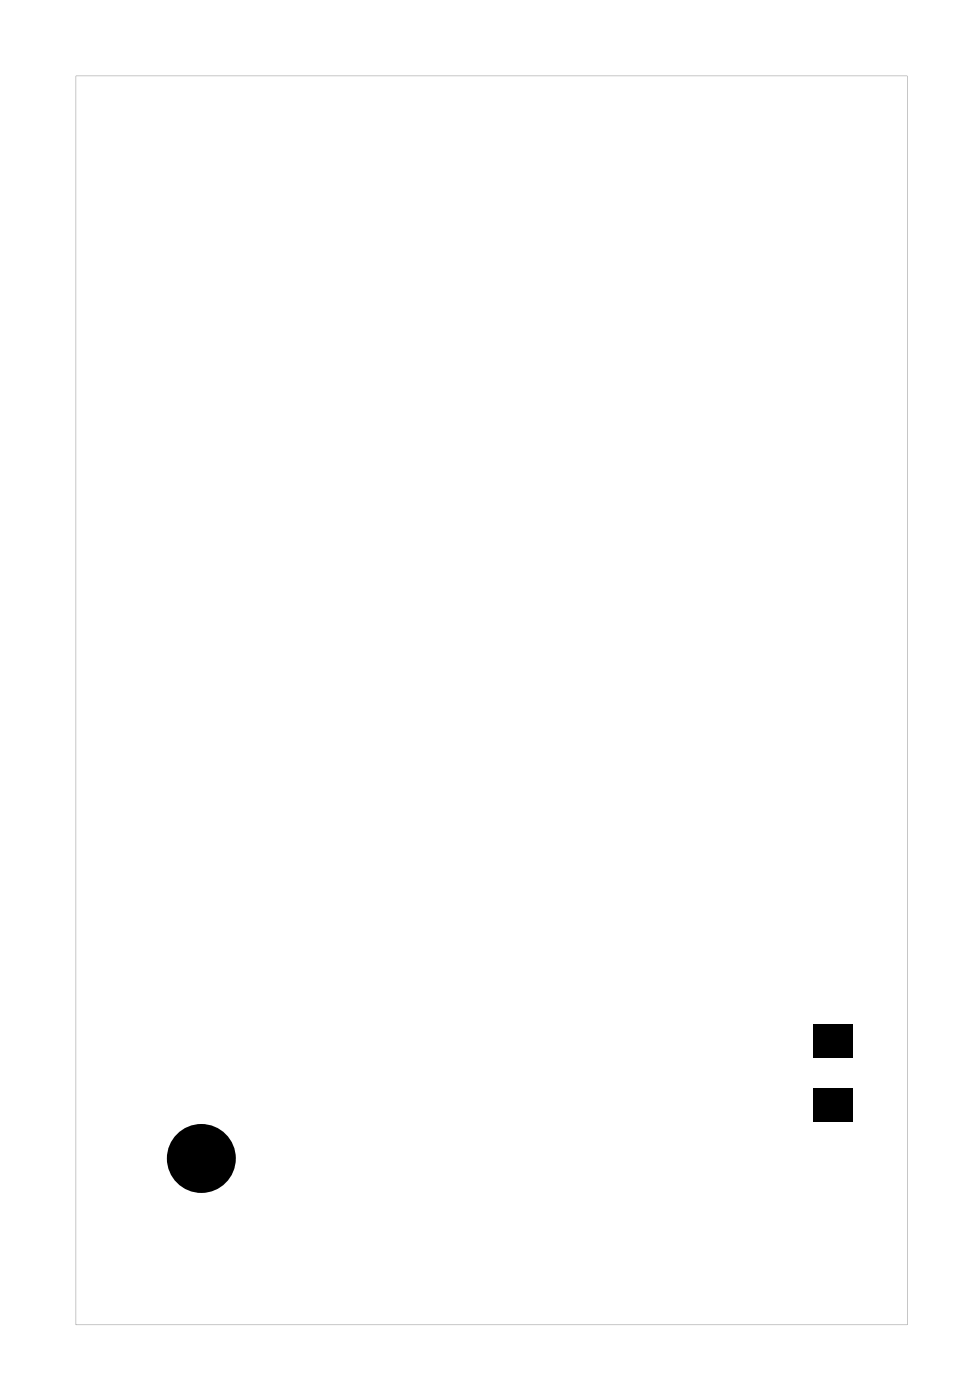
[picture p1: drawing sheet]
<svg xmlns="http://www.w3.org/2000/svg" width="47mm" height="67mm" viewBox="0 0 47 67" stroke-linecap="round" stroke-linejoin="round" font-family="sans-serif">
<g fill="#000">
<path d="M38.9 52.1h1.9v1.6h-1.9zM38.9 49h1.9v1.6h-1.9z"/>
<path d="M3.6 3.6v59.8h39.8v-59.8zM3.6 3.6h39.8v59.8h-39.8z"/>
</g>
<circle cx="9.6" cy="55.5" r="1.65" fill="#000"/>
</svg>
